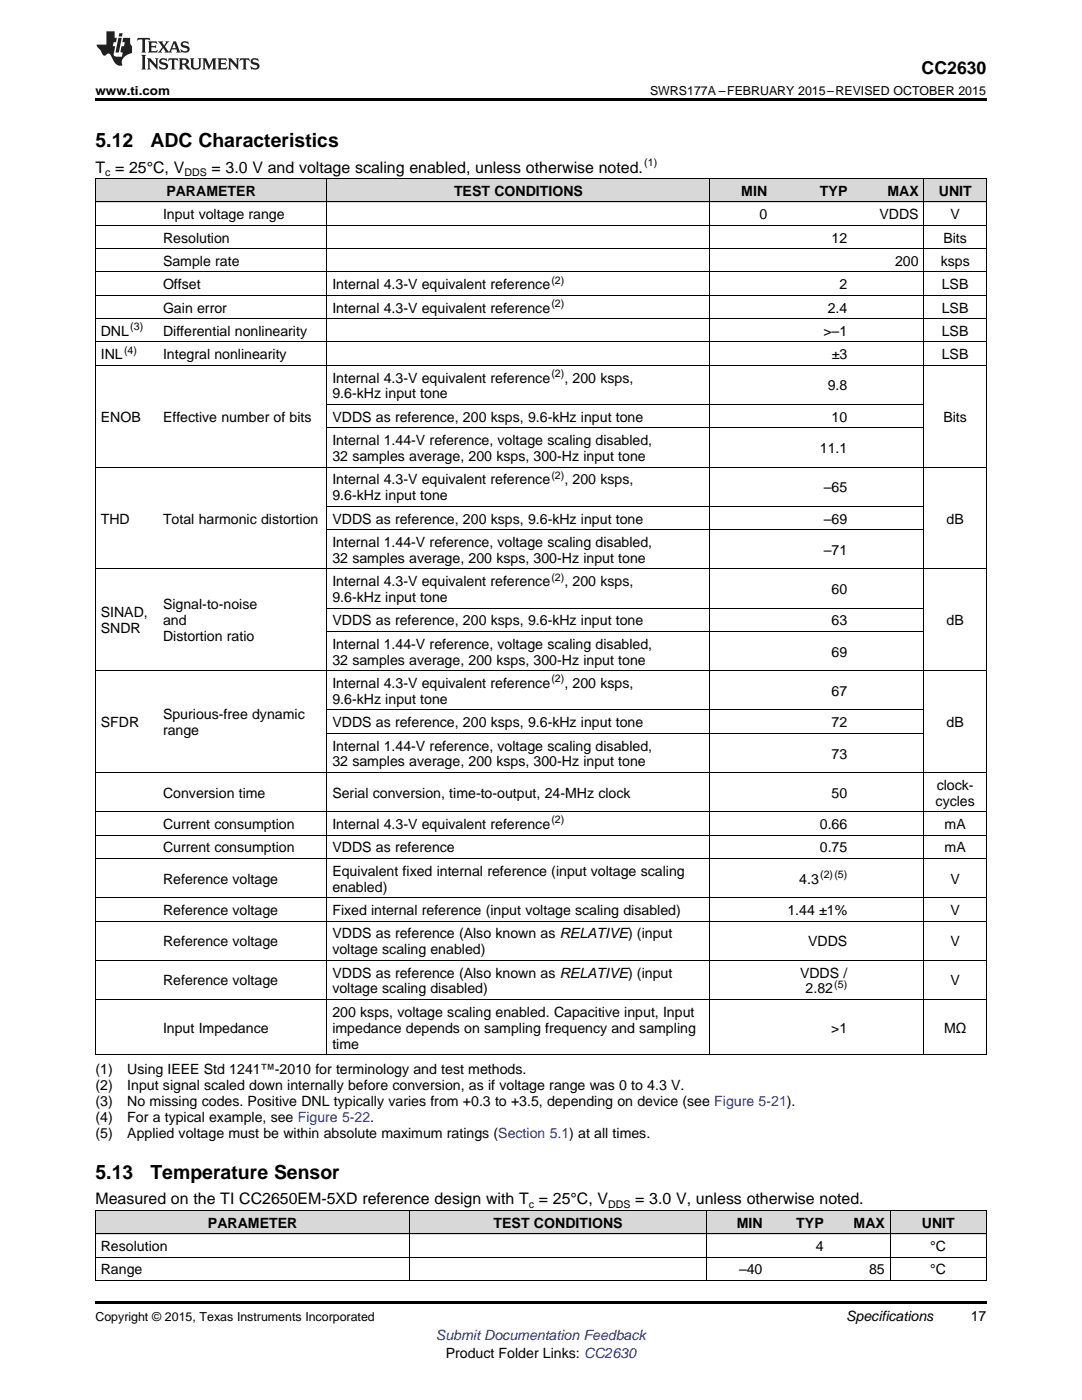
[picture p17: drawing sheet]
<svg xmlns="http://www.w3.org/2000/svg" width="216mm" height="279mm" viewBox="0 0 216 279" stroke-linecap="round" stroke-linejoin="round" font-family="sans-serif">
<defs><g id="words">
<g font-size="3.9">
<text x="19" y="29.3">5.12</text>
<text x="30" y="29.3">ADC Characteristics</text>
<text x="19" y="235.2">5.13</text>
<text x="30" y="235.2">Temperature Sensor</text>
</g>
<text font-size="3.5" x="183.9" y="14.8">CC2630</text>
<g font-size="3.2">
<text x="19" y="34.4">T = 25°C, V</text>
<text x="42.2" y="34.4">= 3.0 V and voltage scaling enabled, unless otherwise noted.</text>
<text x="19" y="240.4">Measured on the TI CC2650EM-5XD reference design with T = 25°C, V</text>
<text x="126.7" y="240.4">= 3.0 V, unless otherwise noted.</text>
</g>
<g font-size="2.8">
<text x="33.2" y="39.1">PARAMETER</text>
<text x="90.6" y="39.1">TEST CONDITIONS</text>
<text x="147.9" y="39.1">MIN</text>
<text x="163.6" y="39.1">TYP</text>
<text x="177.1" y="39.1">MAX</text>
<text x="187.3" y="39.1">UNIT</text>
<text x="32.5" y="43.7">Input voltage range</text>
<text x="151.5" y="43.7">0</text>
<text x="175.5" y="43.7">VDDS</text>
<text x="189.7" y="43.7">V</text>
<text x="32.5" y="48.4">Resolution</text>
<text x="32.5" y="53.1">Sample rate</text>
<text x="165.9" y="48.4">12</text>
<text x="178.6" y="53.1">200</text>
<text x="187.7" y="53.1">ksps</text>
<text x="188.2" y="48.4">Bits</text>
<text x="32.5" y="57.7">Offset</text>
<text x="66.3" y="57.7">Internal 4.3-V equivalent reference</text>
<text x="167.5" y="57.7">2</text>
<text x="187.9" y="57.7">LSB</text>
<text x="32.5" y="62.4">Gain error</text>
<text x="66.3" y="62.4">Internal 4.3-V equivalent reference</text>
<text x="165.2" y="62.4">2.4</text>
<text x="187.9" y="62.4">LSB</text>
<text x="20.1" y="67">DNL</text>
<text x="20.1" y="71.7">INL</text>
<text x="32.5" y="67">Differential nonlinearity</text>
<text x="32.5" y="71.7">Integral nonlinearity</text>
<text x="164.3" y="67">&gt;–1</text>
<text x="166" y="71.7">±3</text>
<text x="187.9" y="67">LSB</text>
<text x="187.9" y="71.7">LSB</text>
<text x="66.3" y="76.3">Internal 4.3-V equivalent reference</text>
<text x="112.6" y="76.3">, 200 ksps,</text>
<text x="165.2" y="77.9">9.8</text>
<text x="66.3" y="79.5">9.6-kHz input tone</text>
<text x="20.1" y="84.2">ENOB</text>
<text x="32.5" y="84.2">Effective number of bits</text>
<text x="66.3" y="84.2">VDDS as reference, 200 ksps, 9.6-kHz input tone</text>
<text x="66.3" y="88.8">Internal 1.44-V reference, voltage scaling disabled,</text>
<text x="165.9" y="84.2">10</text>
<text x="188.2" y="84.2">Bits</text>
<text x="66.3" y="92">32 samples average, 200 ksps, 300-Hz input tone</text>
<text x="163.6" y="90.4">11.1</text>
<text x="66.3" y="96.7">Internal 4.3-V equivalent reference</text>
<text x="66.3" y="99.8">9.6-kHz input tone</text>
<text x="112.6" y="96.7">, 200 ksps,</text>
<text x="164.4" y="98.2">–65</text>
<text x="20.1" y="104.5">THD</text>
<text x="32.5" y="104.5">Total harmonic distortion</text>
<text x="66.3" y="104.5">VDDS as reference, 200 ksps, 9.6-kHz input tone</text>
<text x="164.4" y="104.5">–69</text>
<text x="188.9" y="104.5">dB</text>
<text x="66.3" y="109.1">Internal 1.44-V reference, voltage scaling disabled,</text>
<text x="66.3" y="112.3">32 samples average, 200 ksps, 300-Hz input tone</text>
<text x="164.4" y="110.7">–71</text>
<text x="66.3" y="117">Internal 4.3-V equivalent reference</text>
<text x="112.6" y="117">, 200 ksps,</text>
<text x="165.9" y="118.6">60</text>
<text x="20.1" y="123.2">SINAD,</text>
<text x="32.5" y="121.6">Signal-to-noise</text>
<text x="32.5" y="124.8">and</text>
<text x="66.3" y="120.2">9.6-kHz input tone</text>
<text x="66.3" y="124.8">VDDS as reference, 200 ksps, 9.6-kHz input tone</text>
<text x="165.9" y="124.8">63</text>
<text x="188.9" y="124.8">dB</text>
<text x="20.1" y="126.4">SNDR</text>
<text x="32.5" y="128">Distortion ratio</text>
<text x="66.3" y="129.5">Internal 1.44-V reference, voltage scaling disabled,</text>
<text x="165.9" y="131.1">69</text>
<text x="66.3" y="132.6">32 samples average, 200 ksps, 300-Hz input tone</text>
<text x="66.3" y="137.3">Internal 4.3-V equivalent reference</text>
<text x="112.6" y="137.3">, 200 ksps,</text>
<text x="32.5" y="143.5">Spurious-free dynamic</text>
<text x="66.3" y="140.5">9.6-kHz input tone</text>
<text x="165.9" y="138.9">67</text>
<text x="20.1" y="145.1">SFDR</text>
<text x="32.5" y="146.7">range</text>
<text x="66.3" y="145.1">VDDS as reference, 200 ksps, 9.6-kHz input tone</text>
<text x="66.3" y="149.8">Internal 1.44-V reference, voltage scaling disabled,</text>
<text x="165.9" y="145.1">72</text>
<text x="188.9" y="145.1">dB</text>
<text x="66.3" y="153">32 samples average, 200 ksps, 300-Hz input tone</text>
<text x="165.9" y="151.4">73</text>
<text x="32.5" y="159.2">Conversion time</text>
<text x="66.3" y="159.2">Serial conversion, time-to-output, 24-MHz clock</text>
<text x="165.9" y="159.2">50</text>
<text x="186.7" y="160.8">cycles</text>
<text x="186.9" y="157.6">clock-</text>
<text x="32.5" y="165.5">Current consumption</text>
<text x="66.3" y="165.5">Internal 4.3-V equivalent reference</text>
<text x="163.6" y="165.5">0.66</text>
<text x="188.5" y="165.5">mA</text>
<text x="32.5" y="170.1">Current consumption</text>
<text x="66.3" y="170.1">VDDS as reference</text>
<text x="163.6" y="170.1">0.75</text>
<text x="188.5" y="170.1">mA</text>
<text x="32.5" y="176.4">Reference voltage</text>
<text x="66.3" y="174.8">Equivalent fixed internal reference (input voltage scaling</text>
<text x="66.3" y="177.9">enabled)</text>
<text x="159.5" y="176.4">4.3</text>
<text x="189.7" y="176.4">V</text>
<text x="32.5" y="182.6">Reference voltage</text>
<text x="66.3" y="182.6">Fixed internal reference (input voltage scaling disabled)</text>
<text x="157.1" y="182.6">1.44 ±1%</text>
<text x="189.7" y="182.6">V</text>
<text x="32.5" y="188.8">Reference voltage</text>
<text x="66.3" y="187.3">VDDS as reference (Also known as RELATIVE) (input</text>
<text x="66.3" y="190.4">voltage scaling enabled)</text>
<text x="161.3" y="188.8">VDDS</text>
<text x="189.7" y="188.8">V</text>
<text x="32.5" y="196.7">Reference voltage</text>
<text x="66.3" y="195.1">VDDS as reference (Also known as RELATIVE) (input</text>
<text x="159.6" y="195.1">VDDS /</text>
<text x="189.7" y="196.7">V</text>
<text x="66.3" y="198.3">voltage scaling disabled)</text>
<text x="66.3" y="202.9">200 ksps, voltage scaling enabled. Capacitive input, Input</text>
<text x="160.8" y="198.3">2.82</text>
<text x="32.5" y="206.1">Input Impedance</text>
<text x="66.3" y="206.1">impedance depends on sampling frequency and sampling</text>
<text x="66.3" y="209.3">time</text>
<text x="165.9" y="206.1">&gt;1</text>
<text x="188.4" y="206.1">MΩ</text>
<text x="19" y="214.4">(1)</text>
<text x="25.4" y="214.4">Using IEEE Std 1241™-2010 for terminology and test methods.</text>
<text x="19" y="217.6">(2)</text>
<text x="19" y="220.8">(3)</text>
<text x="25.4" y="217.6">Input signal scaled down internally before conversion, as if voltage range was 0 to 4.3 V.</text>
<text x="25.4" y="220.8">No missing codes. Positive DNL typically varies from +0.3 to +3.5, depending on device (see Figure 5-21).</text>
<text x="19" y="223.9">(4)</text>
<text x="19" y="227.1">(5)</text>
<text x="25.4" y="223.9">For a typical example, see Figure 5-22.</text>
<text x="25.4" y="227.1">Applied voltage must be within absolute maximum ratings (Section 5.1) at all times.</text>
<text x="41.5" y="245">PARAMETER</text>
<text x="98.5" y="245">TEST CONDITIONS</text>
<text x="147" y="245">MIN</text>
<text x="158.9" y="245">TYP</text>
<text x="170.3" y="245">MAX</text>
<text x="183.9" y="245">UNIT</text>
<text x="20.1" y="249.7">Resolution</text>
<text x="162.8" y="249.7">4</text>
<text x="185.6" y="249.7">°C</text>
<text x="20.1" y="254.4">Range</text>
<text x="147.5" y="254.4">–40</text>
<text x="173.4" y="254.4">85</text>
<text x="185.6" y="254.4">°C</text>
<text x="168.8" y="263.6">Specifications</text>
<text x="193.7" y="263.6">17</text>
<text x="88.9" y="270.9">Product Folder Links: CC2630</text>
</g>
<text font-size="2.8" fill="#00f" x="87" y="267.4">Submit Documentation Feedback</text>
<g font-size="2.5">
<text x="19" y="19">www.ti.com</text>
<text x="129.7" y="19">SWRS177A –FEBRUARY 2015–REVISED OCTOBER 2015</text>
<text x="19" y="263.6">Copyright © 2015, Texas Instruments Incorporated</text>
</g>
<g font-size="2.1">
<text x="21" y="35.1">c</text>
<text x="36.8" y="35.1">DDS</text>
<text x="128.6" y="33.2">(1)</text>
<text x="110" y="56.6">(2)</text>
<text x="26" y="65.9">(3)</text>
<text x="110" y="61.2">(2)</text>
<text x="24.7" y="70.6">(4)</text>
<text x="110" y="75.2">(2)</text>
<text x="110" y="95.5">(2)</text>
<text x="110" y="115.9">(2)</text>
<text x="110" y="136.2">(2)</text>
<text x="110" y="164.3">(2)</text>
<text x="163.7" y="175.2">(2)(5)</text>
<text x="166.5" y="197.1">(5)</text>
<text x="105.5" y="241">c</text>
<text x="121.4" y="241">DDS</text>
</g>
</g></defs>
<g fill="#d8d8d8">
<path d="M19 241.7h62.8v4.6h-62.8z"/>
<path d="M81.8 241.7h59.2v4.6h-59.2z"/>
<path d="M141 241.7h12.2v4.6h-12.2z"/>
<path d="M153.2 241.7h12.3v4.6h-12.3z"/>
<path d="M165.5 241.7h12.2v4.6h-12.2z"/>
<path d="M177.7 241.7h19.1v4.6h-19.1z"/>
<path d="M19 35.7h12.5v4.7h-12.5z"/>
<path d="M31.5 35.7h33.8v4.7h-33.8z"/>
<path d="M65.3 35.7h76.4v4.7h-76.4z"/>
<path d="M141.7 35.7h12.5v4.7h-12.5z"/>
<path d="M154.2 35.7h16v4.7h-16z"/>
<path d="M170.2 35.7h14.2v4.7h-14.2z"/>
<path d="M184.4 35.7h12.4v4.7h-12.4z"/>
</g>
<path d="M19 19.5h177.8v.5h-177.8zM19 259.7h177.8v.5h-177.8z" fill="#000"/>
<g fill="none" stroke="#000" stroke-width=".2">
<path d="M19 35.6h177.8M19.1 35.7v174.8M65.2 35.7v174.8M141.7 35.7v174.8M184.3 35.7v174.8M196.8 35.7v174.8M19 58.9h177.8M19 54.3h177.8M19 49.6h177.8M19 45h177.8M19 40.3h177.8M19 72.9h177.8"/>
<path d="M19 68.2h177.8M19 63.6h177.8M19 93.2h177.8M65.3 85.4h119.1M65.3 80.7h119.1M19 113.5h177.8M65.3 105.7h119.1M65.3 101.1h119.1M19 133.9h177.8M65.3 126h119.1M65.3 121.4h119.1M19 154.2h177.8"/>
<path d="M65.3 146.3h119.1M65.3 141.7h119.1M19 179.2h177.8M19 171.3h177.8M19 166.7h177.8M19 162h177.8M19 199.5h177.8M19 191.6h177.8M19 183.8h177.8M19 210.5h177.8M19 255.6h177.8M19 250.9h177.8"/>
<path d="M19 246.3h177.8M19 241.6h177.8M19.1 241.7v13.9M81.7 241.7v13.9M141 241.7v13.9M177.6 241.7v13.9M196.8 241.7v13.9"/>
</g>
<g fill="#231f20">
<path d="M27.5 7.6l-.1 .5 .4-.2h.6v.1v2.1l-.2 .4h1l-.3-.4v-2.1l.1-.1h.5l.5 .2-.2-.5zM29.5 8.3l.2 .3v1.5l-.2 .4h1.8l.2-.6a1.04 1.04 0 0 1-1.3 .2v-.7h.6l.3 .2v-.6l-.3 .2h-.6v-.6l.8-.1 .4 .3-.2-.5zM31.5 8.3l.9 1.1-.9 1.1h.8l-.2-.2 .5-.7 .4 .7-.2 .2h1.5l-.1-.2 .1-.4h.9l.1 .4-.2 .2h1l-.3-.3-.7-1.9h-.5l-.9 2-.8-1 .9-1h-.8l.1 .3-.3 .5-.4-.6 .2-.2zM34.7 8.6l.4 1h-.7zM36.3 8.4a.63 .63 0 0 0-.2 .7 .63 .63 0 0 0 .6 .4l.6 .2 .1 .2a.75 .75 0 0 1-.7 .4 .75 .75 0 0 1-.6-.5l.1 .7 .1-.1a1.11 1.11 0 0 0 1.5-.6 1.13 1.13 0 0 0-1.2-.8l-.1-.4a1.04 1.04 0 0 1 1.2 .2l-.2-.5-.1 .1-.5-.2zM28.2 10.9l.2 .4v2.2l-.2 .4h1l-.3-.4v-2.2l.3-.4zM29.3 11.6l.3 .4v1.5l-.3 .4h.8l-.2-.4v-1.3l1.5 1.7v-1.9l.2-.4h-.7l.2 .4v.9l-1.1-1.3zM32 11.8a.62 .62 0 0 0-.2 .7 .62 .62 0 0 0 .6 .4l.6 .1 .1 .3a.76 .76 0 0 1-.7 .3 .76 .76 0 0 1-.6-.4l.1 .7 .1-.1a1.11 1.11 0 0 0 1.5-.6 1.13 1.13 0 0 0-1.2-.8l-.1-.4a1.04 1.04 0 0 1 1.2 .2l-.2-.6-.1 .1-.5-.1zM33.7 11.6l-.2 .6a.61 .61 0 0 1 .8-.3v1.6l-.2 .4h.9l-.2-.4v-1.6a.63 .63 0 0 1 .8 .3l-.2-.6zM35.6 11.6l.3 .4v1.5l-.3 .4h1l-.2-.2v-.8l.5 .2a.76 .76 0 0 0 1.2 .7l-1-1a.58 .58 0 0 0 .6-.5 .58 .58 0 0 0-.5-.6zM36.4 11.9h.1a.45 .45 0 0 1 .5 .1 .45 .45 0 0 1 .1 .5l-.7 .2zM37.9 11.6l.2 .2a2.17 2.17 0 0 0 .3 1.9 .99 .99 0 0 0 1.6-.6v-1.1l.2-.4h-.7l.2 .2a1.92 1.92 0 0 1-.2 1.8 .6 .6 0 0 1-.9-.5v-1.1l.2-.4zM40.4 11.6l.2 .4v1.5l-.2 .4h.7l-.2-.4v-1.4l.8 1.8 .8-1.8v1.4l-.2 .4h.9l-.2-.4v-1.5l.2-.4h-.8l-.6 1.5-.6-1.5zM43.4 11.6l.2 .4v1.5l-.2 .4h1.8l.2-.6a1.04 1.04 0 0 1-1.3 .1v-.6h.5l.4 .2v-.6l-.4 .2h-.5v-.7h.8l.3 .3-.1-.6zM45.5 11.6l.2 .4v1.5l-.2 .4h.7l-.2-.4v-1.3l1.5 1.7v-1.9l.2-.4h-.7l.2 .4v.9l-1.1-1.3zM47.9 11.6l-.1 .6a.61 .61 0 0 1 .8-.3v1.6l-.3 .4h1l-.3-.4 .1-1.6a.63 .63 0 0 1 .7 .3l-.1-.6zM50.2 11.8a.62 .62 0 0 0-.2 .7 .62 .62 0 0 0 .6 .4l.6 .1 .2 .3a.76 .76 0 0 1-.8 .3 .76 .76 0 0 1-.6-.4l.1 .7 .2-.1a1.11 1.11 0 0 0 1.5-.6 1.13 1.13 0 0 0-1.3-.8l-.1-.4a1.04 1.04 0 0 1 1.2 .2l-.1-.6-.2 .1-.5-.1z"/>
<path d="M21.2 6.3v2.6h-1.9l.1 .4 .7 .9a.91 .91 0 0 0 1 .8 .56 .56 0 0 1 .5-.3 .56 .56 0 0 1 .5 .3l.4 .8a1.53 1.53 0 0 0 1.9 1.2 1.54 1.54 0 0 1 1-2.1l.9-.3v-1.4a1.52 1.52 0 0 1-.3-1.6h-1.4l-.2 .8h.5l-.2 .8h-.4l-.2 1v.2l.4 .1-.2 .8a1.93 1.93 0 0 1-1.6-.3l.3-1.8h-.5l.2-.8h.4l.2-.8h-.4v-1.3zM23.6 7.6l-.6 2.9h.7l.6-2.9zM23.8 6.6l-.1 .7h.6l.2-.7z"/>
</g>
<use href="#words"/>
</svg>
